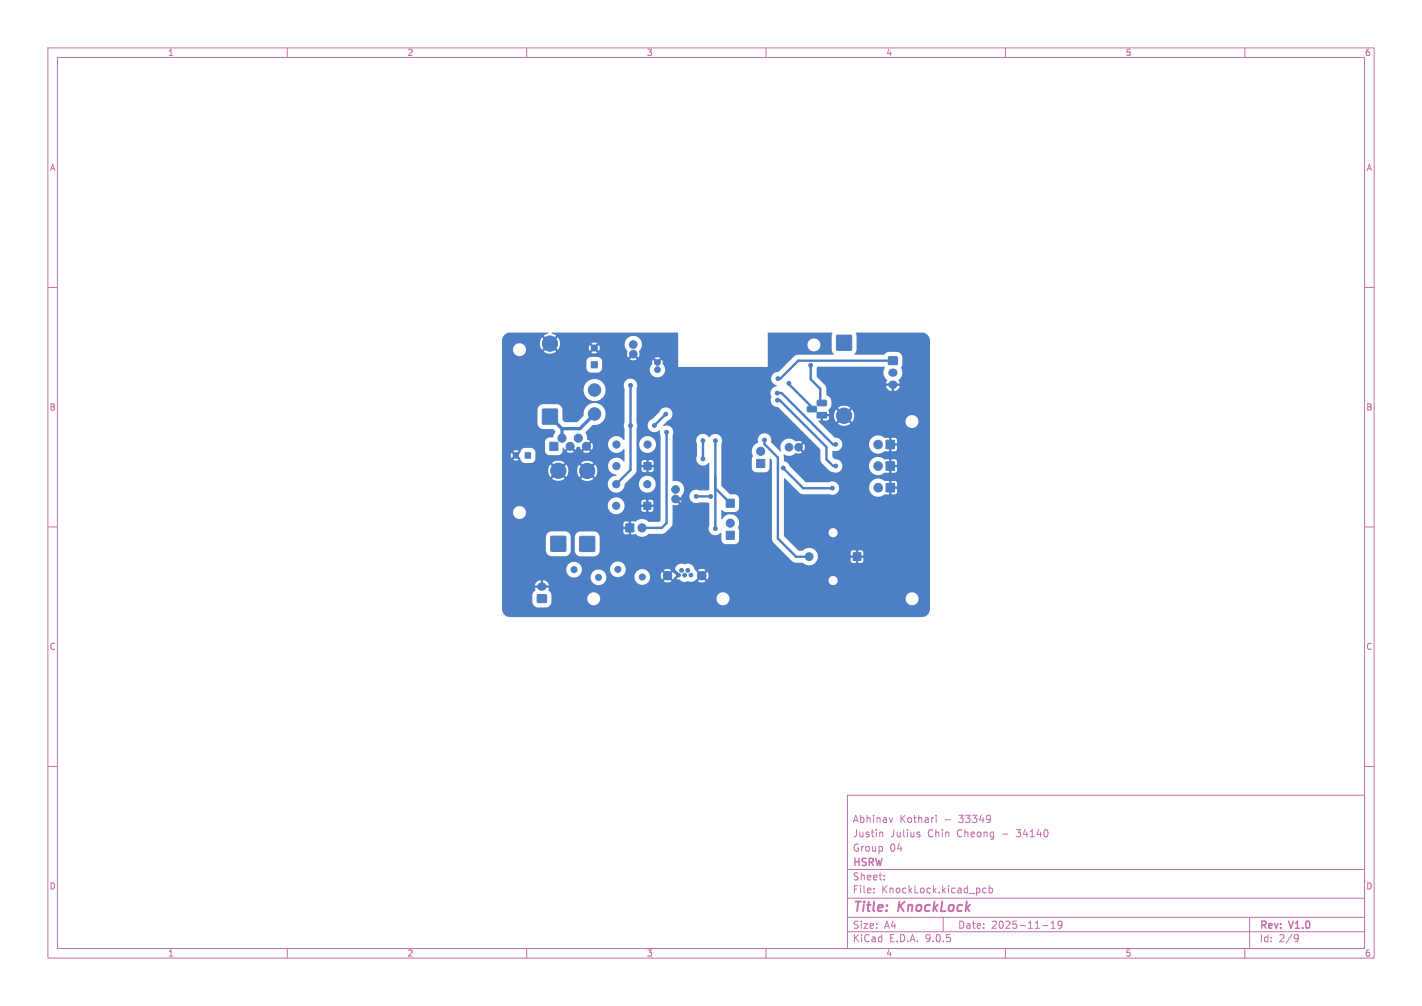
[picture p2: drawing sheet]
<svg xmlns="http://www.w3.org/2000/svg" width="297mm" height="210mm" viewBox="0 0 297 210" stroke-linecap="round" stroke-linejoin="round" font-family="sans-serif">
<defs><g id="words">
<g font-size="2.8" fill="#c872ab">
<text x="178" y="190.9">Title:</text>
<text x="187.7" y="190.9">KnockLock</text>
</g>
<g font-size="2.1" fill="#c872ab">
<text x="178" y="172">Abhinav</text>
<text x="187.9" y="172">Kothari</text>
<text x="197.2" y="172">-</text>
<text x="200.4" y="172">33349</text>
<text x="178" y="178">Group</text>
<text x="178" y="175">Justin</text>
<text x="185.8" y="178">04</text>
<text x="185.9" y="175">Julius</text>
<text x="193.8" y="175">Chin</text>
<text x="200" y="175">Cheong</text>
<text x="209.5" y="175">-</text>
<text x="212.7" y="175">34140</text>
<text x="178" y="184">Sheet:</text>
<text x="178" y="181.2">HSRW</text>
<text x="178" y="186.7">File:</text>
<text x="184.1" y="186.7">KnockLock.kicad_pcb</text>
<text x="178" y="196.9">KiCad</text>
<text x="178" y="194.1">Size:</text>
<text x="184.7" y="194.1">A4</text>
<text x="185.7" y="196.9">E.D.A.</text>
<text x="193.3" y="196.9">9.0.5</text>
<text x="200" y="194.1">Date:</text>
<text x="207" y="194.1">2025-11-19</text>
<text x="263" y="194.3">Rev:</text>
<text x="263" y="196.9">Id:</text>
<text x="267.1" y="196.9">2/9</text>
<text x="269.4" y="194.3">V1.0</text>
</g>
<g font-size="1.8" fill="#c872ab">
<text x="35" y="11.9">1</text>
<text x="85" y="11.9">2</text>
<text x="135" y="11.9">3</text>
<text x="185" y="11.9">4</text>
<text x="235" y="11.9">5</text>
<text x="285" y="11.9">6</text>
<text x="10.3" y="35.9">A</text>
<text x="285.4" y="35.9">A</text>
<text x="10.3" y="85.9">B</text>
<text x="285.3" y="85.9">B</text>
<text x="10.3" y="135.9">C</text>
<text x="285.3" y="135.9">C</text>
<text x="10.3" y="185.9">D</text>
<text x="285.3" y="185.9">D</text>
<text x="35" y="199.9">1</text>
<text x="85" y="199.9">2</text>
<text x="135" y="199.9">3</text>
<text x="185" y="199.9">4</text>
<text x="235" y="199.9">5</text>
<text x="285" y="199.9">6</text>
</g>
</g></defs>
<g fill="none" stroke="#c872ab" stroke-width=".21">
<path d="M10 10h277v190h-277zM12 12h273v186h-273zM60 10v2M110 10v2M160 10v2M210 10v2M260 10v2M10 60h2M285 60h2M10 110h2M285 110h2M10 160h2"/>
<path d="M177 166h108v32h-108zM184 173.7l.4 .2v.8M186.5 170.7l-.4 1M191.7 173.7l.4 .1M191.7 174.2l.4 .1 .1 .2-.2 .2h-.3M195.5 170.2v.1M195.5 170.7v1M206.8 170.3v1M206.9 170.8l-.1 .2M285 160h2M60 198v2M110 198v2"/>
<path d="M160 198v2M177 194.5h108M177 191.5h108M177 187.5h108M177 181.5h108M182.5 186.3v.1M182.5 185.5v.1M184.7 183.6v.1M184.7 182.8v.1M197 191.5v3M206 185.5l-.5-.1-.3 .3 .2 .6h.6M206.6 185.5l.4-.1 .3 .3-.1 .6h-.6"/>
<path d="M206.6 184.9v1.5M210 198v2M217.7 193.2h1.2M219.5 193.8h.9M219.5 192.7l.5-.4v1.5M221.8 192.9l-.3 .3h-.4l-.1-.3 .1-.5 .4-.1 .2 .1a.99 .99 0 0 1-.3 1.4h-.3M260 198v2M261 191.5v6.5M270.6 195.1l.5 .1a.99 .99 0 0 1-.4 1.4h-.2M271.2 195.7l-.3 .3h-.3"/>
</g>
<g fill="#4d7fc4" stroke="#4d7fc4" stroke-width=".21">
<path d="M123.5 75.5h1.3v1.3h-1.3z"/>
<path d="M185.1 100.9h1.8v1.8h-1.8z"/>
<path d="M115.1 112h3v3h-3z"/>
<path d="M134.5 96.5h1.5v1.6h-1.5z"/>
<path d="M178.2 115.4h1.6v1.6h-1.6z"/>
<path d="M151.7 104.2h1.7v1.7h-1.7z"/>
<path d="M185 96.4h1.8v1.8h-1.8z"/>
<path d="M121.1 112h3.1v3.1h-3.1z"/>
<path d="M113.3 85.4h3.1v3.1h-3.1z"/>
<path d="M158 95.9h1.7v1.7h-1.7z"/>
<path d="M185.6 74.5h1.8v1.6h-1.8z"/>
<path d="M174.8 70h3v3.1h-3z"/>
<path d="M185 91.9h1.8v1.8h-1.8z"/>
<path d="M109.7 94.5h1.1v1.2h-1.1z"/>
<path d="M130.7 109.4h1.7v1.7h-1.7z"/>
<path d="M151.7 110.9h1.7v1.7h-1.7z"/>
<path d="M170.6 86.1h2v1.2h-2z"/>
<path d="M168.7 84.9h1.7l.2 .2-.1 .8-.2 .1-1.6-.1-.1-.2z"/>
<path d="M170.8 83.6h1.7l.1 .2v.8l-.3 .1h-1.5l-.2-.3z"/>
<path d="M112.3 124.2h1.8v1.5h-1.8z"/>
<path d="M114.8 92.3h1.7v1.7h-1.7z"/>
<path d="M134.4 104.8h1.6v1.5h-1.6z"/>
<circle cx="124.1" cy="72.7" r=".64"/>
<circle cx="119.9" cy="118.9" r=".63"/>
<circle cx="125" cy="120.5" r=".63"/>
<circle cx="183.4" cy="101.8" r=".9"/>
<circle cx="134.2" cy="120.4" r=".63"/>
<circle cx="129" cy="118.8" r=".63"/>
<circle cx="116.6" cy="98.3" r="1.6"/>
<circle cx="128.7" cy="97.3" r=".75"/>
<circle cx="135.2" cy="92.8" r=".75"/>
<circle cx="128.7" cy="92.8" r=".75"/>
<circle cx="169" cy="116.2" r=".82"/>
<circle cx="183.4" cy="97.3" r=".9"/>
<circle cx="122.7" cy="98.3" r="1.6"/>
<circle cx="114.9" cy="71.7" r="1.6"/>
<circle cx="158.9" cy="94.2" r=".85"/>
<circle cx="176.3" cy="86.8" r="1.6"/>
<circle cx="144.3" cy="120.1" r=".4"/>
<circle cx="143.6" cy="119.1" r=".4"/>
<circle cx="143" cy="120.1" r=".4"/>
<circle cx="142.3" cy="119.1" r=".4"/>
<circle cx="141.7" cy="120.1" r=".4"/>
<circle cx="146.6" cy="120.2" r=".9"/>
<circle cx="139.4" cy="120.2" r=".9"/>
<circle cx="183.4" cy="92.8" r=".9"/>
<circle cx="124.2" cy="86.4" r="1.3"/>
<circle cx="124.2" cy="81.4" r="1.3"/>
<circle cx="107.8" cy="95.1" r=".58"/>
<circle cx="137.3" cy="77.2" r=".6"/>
<circle cx="137.3" cy="75.7" r=".6"/>
<circle cx="166.8" cy="93.4" r=".8"/>
<circle cx="164.8" cy="93.4" r=".8"/>
<circle cx="134.1" cy="110.2" r=".85"/>
<circle cx="152.5" cy="109.2" r=".85"/>
<circle cx="117.4" cy="91.5" r=".85"/>
<circle cx="119.1" cy="93.2" r=".85"/>
<circle cx="120.8" cy="91.5" r=".85"/>
<circle cx="122.5" cy="93.2" r=".85"/>
<circle cx="132.3" cy="73.9" r=".8"/>
<circle cx="132.3" cy="71.9" r=".8"/>
<circle cx="141.1" cy="104.2" r=".8"/>
<circle cx="141.1" cy="102.2" r=".8"/>
<circle cx="128.7" cy="105.6" r=".75"/>
<circle cx="135.2" cy="101.1" r=".75"/>
<circle cx="128.7" cy="101.1" r=".75"/>
<circle cx="151.4" cy="84.3" r=".4"/>
<circle cx="152" cy="81.5" r=".4"/>
<circle cx="151.4" cy="83.2" r=".4"/>
<circle cx="155" cy="96.3" r=".4"/>
<circle cx="152.6" cy="83.2" r=".4"/>
<circle cx="143.9" cy="108.8" r=".4"/>
<circle cx="128.6" cy="87" r=".4"/>
<circle cx="152.5" cy="84.3" r=".4"/>
<circle cx="131.7" cy="80.4" r=".4"/>
<circle cx="131.7" cy="88.8" r=".4"/>
<circle cx="162.4" cy="83.6" r=".4"/>
<circle cx="174.5" cy="97.3" r=".4"/>
<circle cx="146.8" cy="95.8" r=".4"/>
<circle cx="145.4" cy="103.6" r=".4"/>
<circle cx="148.4" cy="103.7" r=".4"/>
<circle cx="146.8" cy="92" r=".4"/>
<circle cx="149.4" cy="92" r=".4"/>
<circle cx="149.4" cy="110.3" r=".4"/>
<circle cx="162.3" cy="82.1" r=".4"/>
<circle cx="174.5" cy="92.8" r=".4"/>
<circle cx="173.9" cy="101.9" r=".4"/>
<circle cx="163.6" cy="97.7" r=".4"/>
<circle cx="162.5" cy="79.1" r=".4"/>
<circle cx="159.7" cy="91.8" r=".4"/>
<circle cx="136.7" cy="88.8" r=".4"/>
<circle cx="139" cy="86.5" r=".4"/>
<circle cx="139.2" cy="90.2" r=".4"/>
<circle cx="164.8" cy="80" r=".4"/>
<circle cx="169.3" cy="76.3" r=".4"/>
</g>
<path d="M186.4 77.8h.2M186.4 80.3h.2M113 122.5h.3" fill="none" stroke="#4d7fc4" stroke-width="1.7"/>
<path d="M114.9 87l2.5 2.5M114.9 87h.1M117.4 89.5v2M124.3 86.9l-.1-.5-3.1 3.1h-3.7M140.3 118.7l1.4 1.4M141.1 104.2h1.9" fill="none" stroke="#4d7fc4" stroke-width=".7"/>
<g fill="none" stroke="#4d7fc4" stroke-width=".5">
<path d="M169.3 76.3v2.9l2 2-.1 2.9M186.5 75.3h-19.8l-3.7 3.8h-.5M131.7 80.5v17.6l-3 3M139 86.5l-2.3 2.3M139.2 90.2v19l-1 1h-4.1M146.8 92v3.8M149.4 92v18.3M159.7 91.9v.8l2.8 2.8v16.9l3.8 3.8h2.7M162.3 82.1h.9l10.8 10.7h.5M162.4 83.6h.4l9.8 9.7v2.6l1.4 1.4h.5M163.6 97.7l4.2 4.2h6M164.8 80v.2l5.2 5.2"/>
<path d="M145.4 103.6l3 .1M149.4 101.9l3.1 3.2M173.8 101.9h.1"/>
</g>
<path d="M105.3 70l.5-.4 .7-.2 8 .1-.1 .2-.8 .4 .9 .9-.4 .4-.9-1-.1 .2a2.09 2.09 0 0 0 .1 2.4l.9-.9 .4 .3-.9 1 .1 .1a2.09 2.09 0 0 0 2.5-.1l-1-1 .4-.3 .9 .9 .3-.4h6.2l.2 .7 .5-.6 .4 .4-.6 .5a1.14 1.14 0 0 0 1.2 0l-.5-.5 .3-.4 .6 .5a1.14 1.14 0 0 0 0-1.2l-.6 .6-.3-.4 .4-.4h5.9l.3 1.1a.8 .8 0 0 1 .2 1.1l.2 .7 .7-.7 .3 .3-.6 .7a1.29 1.29 0 0 0 1.4 0l-.3-.3h4l.6 .6 .6-.6a1.1 1.1 0 0 0-1.2 0h-4l-.4-.4 .4-.3 .6 .7a1.35 1.35 0 0 0 .1-1.4 1.82 1.82 0 0 0-.3-3 1.82 1.82 0 0 0-2.6 1.5h-5.9l.1-.1a1.14 1.14 0 0 0-1.2 0l.6 .5-.4 .4-.5-.6-.2 .6h-6.2a2.07 2.07 0 0 0-.3-2.2l-.9 1-.4-.4 1-.9-1-.6 26.3-.1 .1 .1v7.1h18.7v-4.7h8.3v.2a1.35 1.35 0 0 0 2.1 1.1 1.35 1.35 0 0 0 0-2.4 1.35 1.35 0 0 0-2.1 1.1h-8.3l.1-2.4h13.4l-.1 .6v2.9l.4 1-7.7 .1-.5 .2-3.3 3.3a1.41 1.41 0 0 0-1.5 1.2 1.41 1.41 0 0 0 1.1 1.6l-.1 .3a1.4 1.4 0 0 0-1 2.1 1.49 1.49 0 0 0 1.4 2.2l8.8 8.8 .1 2.6 1.8 1.8a1.64 1.64 0 0 0 1.7 .4 1.64 1.64 0 0 0 1-1.4h5.6v.2a1.96 1.96 0 0 0 1.3 1.7 1.96 1.96 0 0 0 2-.5l.9 .1v-1h.5v1l1-.2 .1-1h-1v-.5h1v-.7l-.2-.4h-.9v1h-.5v-1h-.9a1.92 1.92 0 0 0-2.1-.4 1.92 1.92 0 0 0-1.2 1.7h-5.6v-.3a1.53 1.53 0 0 0-1.6-1.1l-.4-.5v-1.1l.1-.1a1.4 1.4 0 0 0 1.9-1.4h5.6v.2a1.96 1.96 0 0 0 1.3 1.7 1.96 1.96 0 0 0 2-.4h.9v-1h.5v1l1-.1 .1-1h-1v-.5h1v-.7l-.2-.4-.9-.1v1h-.5v-1h-.9a1.92 1.92 0 0 0-2.1-.4 1.92 1.92 0 0 0-1.2 1.7h-5.6a1.49 1.49 0 0 0-1.6-1.4l-3.4-3.4 1.9-.1 .3-.3v-.6h-1.2v.9h-.5v-.8l.2-.3h2.6l.1 .8 .3 .6 1-.9 .3 .3-.9 .9 .1 .1a2.09 2.09 0 0 0 2.5-.1l-.9-.9 .3-.3 1 .9 .1-.2h11a1.35 1.35 0 0 0 1.9 1.4 1.35 1.35 0 0 0 .4-2.3 1.35 1.35 0 0 0-2.2 .7l-.1 .2h-11a2.08 2.08 0 0 0-.1-2.4l-1 .9-.3-.3 .9-1-.1-.1a2.09 2.09 0 0 0-2.5 .1l.9 1-.3 .3-1-.9-.4 1.2h-2.6l.2-.3h1.3l-.1-.8 .6-.7v-1.1a1.61 1.61 0 0 0-1-1.3v-1.4l-.2-.6-1.8-1.9v-1.7l.1-.3h13.9l.2 .2a2.04 2.04 0 0 0 .5 2.6l-.3 .7h1.1v.5h-1.1a1.34 1.34 0 0 0 1.2 1v-.9h.5v.9h.2a1.34 1.34 0 0 0 1-1h-1v-.5h1l-.2-.7a2.09 2.09 0 0 0 .5-2.7l.3-.6v-1.6a1.25 1.25 0 0 0-1.2-1.1l-1.7 .1-1 .5h-6.1l.4-1v-2.9l-.1-.6 13.7-.1a1.7 1.7 0 0 1 1.7 1.8v55.9a1.7 1.7 0 0 1-1.7 1.7h-85.9a1.7 1.7 0 0 1-1.8-1.7v-2.8h6.4v1.5a1.25 1.25 0 0 0 1.2 1h1.7a1.25 1.25 0 0 0 1.1-1.2v-.7h7.4a1.35 1.35 0 0 0 1.4 1.5 1.35 1.35 0 0 0 1.4-1.5h24.2v.2a1.35 1.35 0 0 0 1.5 1.3 1.35 1.35 0 0 0 1.3-1.5h36.7v.2a1.35 1.35 0 0 0 2.1 1.1 1.35 1.35 0 0 0 0-2.4 1.35 1.35 0 0 0-2.1 1.1h-36.7l-.1-.2a1.35 1.35 0 0 0-1.4-1.1 1.35 1.35 0 0 0-1.3 1.3h-24.2l-.1-.2a1.35 1.35 0 0 0-1.4-1.1 1.35 1.35 0 0 0-1.3 1.3h-7.4v-.7l-.3-.6a.49 .49 0 0 1-.4-.4 .49 .49 0 0 1 .2-.5h-1.1v-.5l1-.1a1.35 1.35 0 0 0-1.2-1v.9h-.5v-.9a1.35 1.35 0 0 0-1.2 1.1h1v.5h-1l.2 .5-.6 .5-.1 .6h-6.4v-5.5h13.5a1.64 1.64 0 0 0 2.3 1.6h2.8v.3a1.64 1.64 0 0 0 2.5 1.2 1.64 1.64 0 0 0 0-2.8 1.64 1.64 0 0 0-2.5 1.3h-2.8l.2-.1a1.65 1.65 0 0 0 .7-1.6h5.9v.3a1.64 1.64 0 0 0 2.4 1.3h2.7v.3a1.64 1.64 0 0 0 1.9 1.5 1.64 1.64 0 0 0 1.3-2h2.3l.3 .9 .6-.6 .3 .3-.5 .7a1.39 1.39 0 0 0 1.5-.1l-.6-.6 .4-.3 .6 .6 .2-.5 .6-.4 .2 .4-.3 .4 .5 .1a1.93 1.93 0 0 0 2 .4 1.6 1.6 0 0 0 1.6-.4l.6-.6 .4 .3-.6 .7a1.39 1.39 0 0 0 1.6-.1l-.2-.2h25.8a.96 .96 0 0 0 1.3 1 .96 .96 0 0 0 .4-1.6 .96 .96 0 0 0-1.6 .4l-.1 .2h-25.8l-.4-.4 .3-.3 .7 .5a1.39 1.39 0 0 0-.1-1.5l-.6 .6-.3-.4 .5-.6a1.39 1.39 0 0 0-1.5 0l.6 .6-.4 .4-1-1.2a1.53 1.53 0 0 0-2.1-1 1.5 1.5 0 0 0-2 1.8h-.2l-.1-.2-.6 .6-.4-.4 .6-.6a1.39 1.39 0 0 0-1.6 0l.6 .6-.3 .4-.6-.6-.3 .7h-2.3a1.64 1.64 0 0 0-1.7-1.3 1.64 1.64 0 0 0-1.5 1.5h-2.7l.1-.1a1.64 1.64 0 0 0 0-2.7 1.64 1.64 0 0 0-2.5 1.2h-5.9a1.64 1.64 0 0 0-1.7-1.4 1.64 1.64 0 0 0-1.5 1.5h-13.5v-6.7h9.2v2.8a1.24 1.24 0 0 0 1.2 1.2h3a1.25 1.25 0 0 0 1-1.2v-2.8h.8l.1 3a1.25 1.25 0 0 0 1.1 1h3a1.25 1.25 0 0 0 1.1-1.1l-.1-3-.2-.6-.8-.4-3-.1a1.24 1.24 0 0 0-1.2 1.2h-.8l-.1-.3a1.24 1.24 0 0 0-1.1-.9h-2.9a1.25 1.25 0 0 0-1.1 1.2h-9.2v-2.8h25.4v.7h.9v.5h-.9l.1 .9 1 .2v-1h.5v1l.9-.1a2.06 2.06 0 0 0 2.8 0h2.8l.7-.3 1.2-1.2 .2-.5 .1-4.1 .7 .1 .6-.2-.7-.7 .4-.4 .7 .7 .2-.6-.1-.8h1.7v.2a1.41 1.41 0 0 0 2.1 1.2h1.6l.4 .1 .1 4.7a1.46 1.46 0 0 0 .5 1.8 1.46 1.46 0 0 0 1.9-.3l.1 1.5a.99 .99 0 0 0 .9 .9h2l.5-.3 .3-.6-.1-2.2a.68 .68 0 0 1 0-.9 1.9 1.9 0 0 0-1.2-2.2 1.9 1.9 0 0 0-2.3 1l-.1-1.8a.26 .26 0 0 1 .2-.1 .26 .26 0 0 1 .2 .2l.5 .2h1.8a.99 .99 0 0 0 1-.9v-2a1.01 1.01 0 0 0-1-.8h-1l-1.7-1.8v-7.3h6.3l.3 1.1-.3 .5v2.1a1 1 0 0 0 1 .8h1.8l.5-.2 .4-.6v-2l.2-.1 .3 .3 .1 16.7 .2 .5 4 4 .7 .3h1.5a1.84 1.84 0 0 0 2.4 .2 1.84 1.84 0 0 0 .5-2.4h7.1v.7h.8v.5h-.8v.6l.2 .4h.8v-.8h.5v.8h.7l.4-.4v-.6h-.8v-.5h.8v-.7l-.4-.4h-.7v.8h-.5v-.8h-.8l-.2 .4h-7.1a1.87 1.87 0 0 0-3-.3l-.8-.1-3-3-.1-.8h9.3a.96 .96 0 0 0 1.3 1 .96 .96 0 0 0 .4-1.6 .96 .96 0 0 0-1.6 .4l-.1 .2h-9.3v-11.2l.2-.1 3.4 3.3 5.9 .1a1.41 1.41 0 0 0 2-1.5h6.3v.2a1.96 1.96 0 0 0 1.3 1.7 1.96 1.96 0 0 0 2.1-.4h.8v-1h.5v1l1-.1 .2-1h-1.1v-.5h1.1v-.7l-.3-.4-.9-.1v1h-.5v-1l-.9 .1a1.92 1.92 0 0 0-2-.5 1.92 1.92 0 0 0-1.3 1.7h-6.3v-.1a1.42 1.42 0 0 0-2.1-.9h-4.8l-3.4-3.4-.4-.7-.7-.3-.1-1.4a2.06 2.06 0 0 0 2.6-.3 1.28 1.28 0 0 0 1.2-.2l-.7-.6 .4-.4 .7 .7a1.29 1.29 0 0 0 0-1.5l-.7 .7-.4-.3 .7-.7-.8-.2a.78 .78 0 0 1-1.1-.3 1.86 1.86 0 0 0-2.1 .3 1.86 1.86 0 0 0-.4 2.1h-.2l-1.8-1.9a1.46 1.46 0 0 0-1.5-1.9 1.46 1.46 0 0 0-1.3 2l-.4 .3a1.85 1.85 0 0 0-.9 1.4h-6.3v-1.4a1.45 1.45 0 0 0-.7-2 1.45 1.45 0 0 0-1.9 .6 1.43 1.43 0 0 0-1.9-.6 1.43 1.43 0 0 0-.6 2v2.5a1.44 1.44 0 0 0 .6 1.8 1.44 1.44 0 0 0 1.9-.4l.1 5.6-.4 .2h-1.7a1.42 1.42 0 0 0-2.1 1.1h-1.7a1.85 1.85 0 0 0 .3-2.3 1.85 1.85 0 0 0-2.1-.8v-9.6a1.46 1.46 0 0 0-.3-1.6 1.46 1.46 0 0 0-1.7-.3v-.2l1-.9a1.41 1.41 0 0 0 .5-2.3 1.41 1.41 0 0 0-2.3 .5l-1.5 1.5a1.43 1.43 0 0 0-.7 2.1 1.43 1.43 0 0 0 2.3 .2l.2 1.1v17.7l-.3 .3h-2.2a2.05 2.05 0 0 0-2.9 0h-.8v.9h-.5v-.9h-.8l-.3 .4h-25.4v-2.4h2.3a1.35 1.35 0 0 0 1.9 1.4 1.35 1.35 0 0 0 .4-2.3 1.35 1.35 0 0 0-2.2 .7l-.1 .2h-2.3v-1.4h22.1a1.76 1.76 0 0 0 2.2 1.8 1.76 1.76 0 0 0 1.2-2.5h3.6v.5h.9v.5h-.9l.1 .6 .2 .4h.7v-.8h.6v.8h.7l.2-.4 .1-.6h-.9v-.5h.9l-.1-.7-.3-.3h-.6v.9h-.6v-.9l-.7 .1-.3 .4h-3.6a1.76 1.76 0 0 0-2-.9 1.76 1.76 0 0 0-1.4 1.6h-22.1v-4.5h22.1v.2a1.78 1.78 0 0 0 1.9 1.6 1.78 1.78 0 0 0 1.7-1.7l2.9-.1a1.76 1.76 0 0 0 2.5 1.7 1.76 1.76 0 0 0 .4-3 1.76 1.76 0 0 0-2.8 1l-.1 .3h-2.8l2.2-2.2 .1-.6v-1.7h1.1v.6h.8v.5h-.8v.6l.3 .3 .7 .1v-.9h.5v.9l.7-.1 .3-.4v-.5h-.8v-.5h.8v-.7l-.3-.3-.7-.1v.9h-.5v-.9l-.7 .1-.3 .4h-1.1v-3.8h.6v.2a1.76 1.76 0 0 0 2.7 1.4 1.76 1.76 0 0 0 0-3 1.76 1.76 0 0 0-2.7 1.4h-.6v-3.2l.2-.5-.2-.8 .1-7.1a1.41 1.41 0 0 0-1.3-2.1 1.41 1.41 0 0 0-1.3 2.1v7.1l-.1 .5 .1 .8v2.3h-.2a1.76 1.76 0 0 0-2.6-.3 1.76 1.76 0 0 0 0 2.6 1.76 1.76 0 0 0 2.6-.3h.2v2.5h-.2a1.78 1.78 0 0 0-3 .3 1.78 1.78 0 0 0 1.6 2.5v.2a1.97 1.97 0 0 0-1.9 1.7h-22.1v-2.9h9.7l.1 .9 .4 .6 .9-1 .3 .4-.9 .9a2.08 2.08 0 0 0 2.6 0l-.9-.9 .3-.4 1 1 .3-.6 .1-.8h1.8l.2 .8 .3 .6 .9-.9 .4 .3-.9 1 .1 .1a2.09 2.09 0 0 0 2.4-.1l-.9-1 .4-.3 .9 .9 .1-.1a2.09 2.09 0 0 0-.1-2.5l-.9 .9-.4-.3 .9-.9-.1-.1a2.09 2.09 0 0 0-2.4 .1l.9 .9-.4 .3-.9-.9-.5 1.2h-1.8l-.4-1.2-1 .9-.3-.3 .9-1a2.08 2.08 0 0 0-2.6 0l.9 1-.3 .3-.9-.9-.5 1.1h-9.7v-3.1h1.9l.1 .6 .6-.5 .3 .4-.5 .5a1.08 1.08 0 0 0 1.1 0l-.5-.5 .3-.4 .5 .5 .4 .8 .5 .2h1.7l.5-.4 .1-.5v-1.6l-.6-.5h-1.9l-.5 .3-.1 .6-.6 .6-.3-.4 .5-.5a1.08 1.08 0 0 0-1.1 0l.5 .5-.3 .4-.6-.6-.1 .5h-1.9v-9.4h7.5v2.9a1.25 1.25 0 0 0 1.1 1.1h2.1l.5 .4-.5 1.3h-.8a1 1 0 0 0-.9 1v1.8a.99 .99 0 0 0 1 .9h1.9a1.14 1.14 0 0 0 .8-1.5l.2-.1 .3 .5 .5-.5 .4 .3-.5 .6a1.34 1.34 0 0 0 1.4 0l-.5-.6 .3-.3 .6 .5a.57 .57 0 0 1 .6-.6 .57 .57 0 0 1 .6 .6l.5-.5 .4 .3-.5 .6a1.34 1.34 0 0 0 1.4 0l-.5-.6 .3-.3 .6 .5a1.34 1.34 0 0 0 0-1.5l-.6 .6-.3-.4 .5-.5-.6-.3v-.7l-.3-.8 1.5-1.6a2.33 2.33 0 0 0 2.7-2.1 2.33 2.33 0 0 0-2.5-2.5 2.33 2.33 0 0 0-2.1 2.7l-1.4 1.3h-2.6l-.4-.5-.1-2.4a1.23 1.23 0 0 0-1.1-.8h-3a1.25 1.25 0 0 0-1 1.2h-7.5v-4.3h17.1v.3a2.31 2.31 0 0 0 3.5 1.8 2.31 2.31 0 0 0 0-4 2.31 2.31 0 0 0-3.5 1.9h-17.1v-5.8h17.7v1.3a.99 .99 0 0 0 .9 1l1.7-.1 .4-.2 .2-.5h10v.3a1.62 1.62 0 0 0 2.4 1.3 1.62 1.62 0 0 0 .3-2.7l-.1-.8-.6 .5-.3-.2-.5 .2-.5-.5-.2 .3a1.1 1.1 0 0 1-.4 1.2l-.1 .4h-10l.1-1.5a.99 .99 0 0 0-1-1h-1.4a.99 .99 0 0 0-.9 1h-17.7v-2.6h2.3v.2a1.35 1.35 0 0 0 2.1 1.1 1.35 1.35 0 0 0 0-2.4 1.35 1.35 0 0 0-2.1 1.1h-2.3l.1-2z" fill="#4d7fc4"/>
<use href="#words"/>
</svg>
